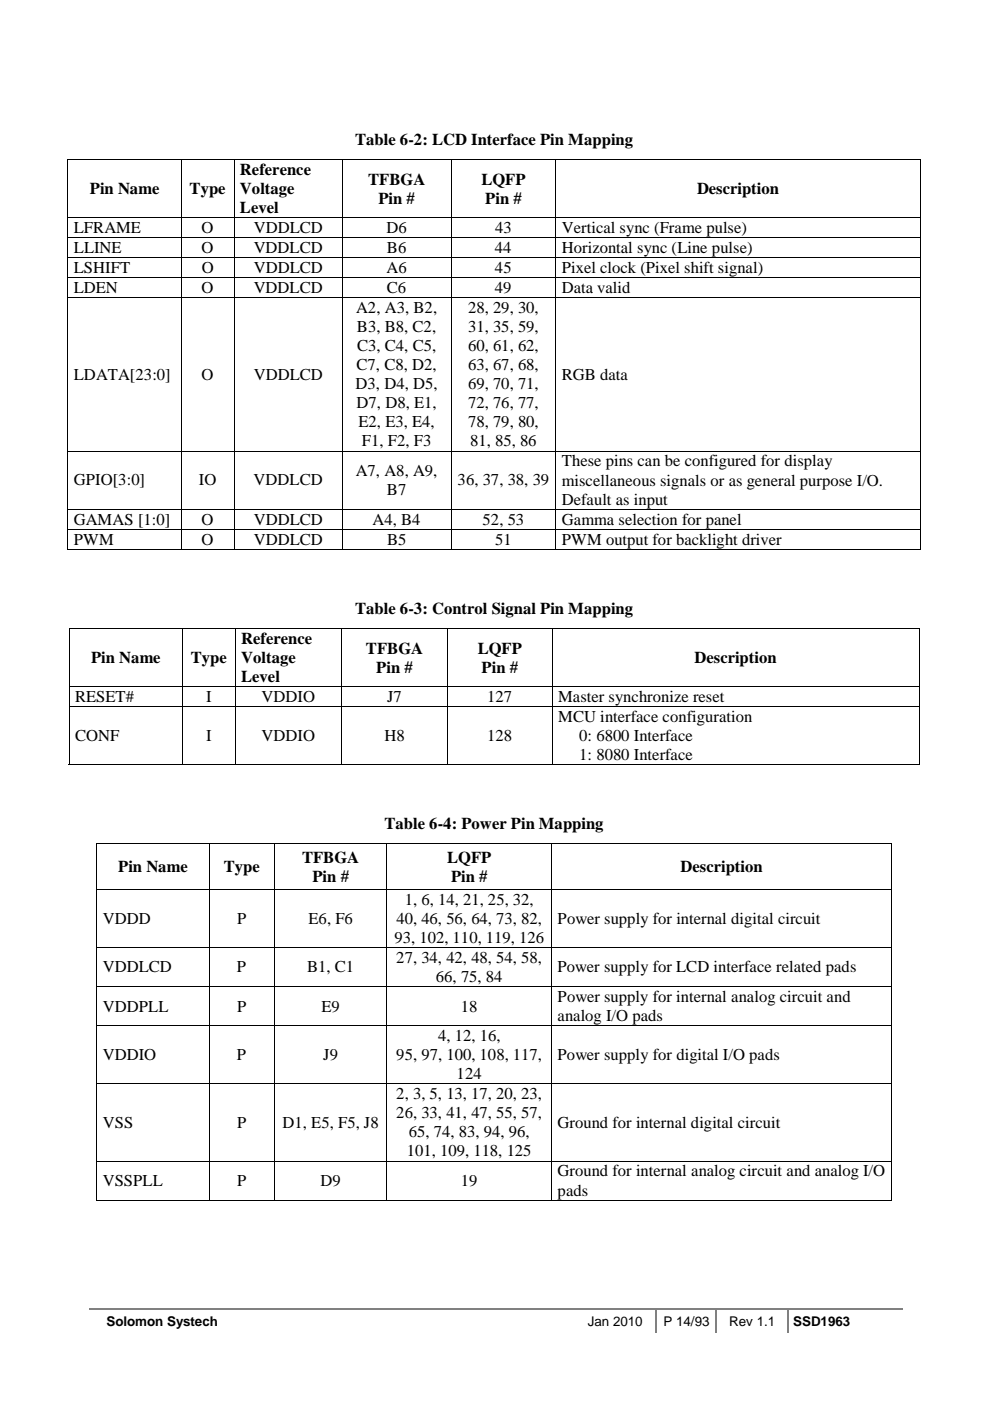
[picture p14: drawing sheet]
<svg xmlns="http://www.w3.org/2000/svg" width="210mm" height="297mm" viewBox="0 0 210 297" stroke-linecap="round" stroke-linejoin="round" font-family="sans-serif">
<defs><g id="words">
<g font-size="3.5">
<text x="75.3" y="30.8">Table 6-2: LCD Interface Pin Mapping</text>
<text x="19" y="41.2">Pin Name</text>
<text x="40.2" y="41.2">Type</text>
<text x="50.9" y="37.1">Reference</text>
<text x="50.9" y="41.2">Voltage</text>
<text x="78.1" y="39.2">TFBGA</text>
<text x="102.1" y="39.2">LQFP</text>
<text x="147.8" y="41.2">Description</text>
<text x="50.9" y="45.2">Level</text>
<text x="80.2" y="43.2">Pin #</text>
<text x="102.9" y="43.2">Pin #</text>
<text x="15.7" y="49.4">LFRAME</text>
<text x="15.7" y="53.6">LLINE</text>
<text x="42.7" y="53.6">O</text>
<text x="42.7" y="49.4">O</text>
<text x="53.8" y="53.6">VDDLCD</text>
<text x="53.8" y="49.4">VDDLCD</text>
<text x="82" y="49.4">D6</text>
<text x="82" y="53.6">B6</text>
<text x="104.9" y="53.6">44</text>
<text x="105" y="49.4">43</text>
<text x="119.1" y="53.6">Horizontal sync (Line pulse)</text>
<text x="119.1" y="49.4">Vertical sync (Frame pulse)</text>
<text x="15.7" y="57.8">LSHIFT</text>
<text x="42.8" y="57.8">O</text>
<text x="53.8" y="57.8">VDDLCD</text>
<text x="82" y="57.8">A6</text>
<text x="104.9" y="57.8">45</text>
<text x="119.1" y="57.8">Pixel clock (Pixel shift signal)</text>
<text x="15.7" y="62.1">LDEN</text>
<text x="42.7" y="62.1">O</text>
<text x="53.8" y="62.1">VDDLCD</text>
<text x="82" y="62.1">C6</text>
<text x="104.9" y="62.1">49</text>
<text x="119.1" y="62.1">Data valid</text>
<text x="75.5" y="66.3">A2, A3, B2,</text>
<text x="75.7" y="70.4">B3, B8, C2,</text>
<text x="99.2" y="66.3">28, 29, 30,</text>
<text x="99.2" y="70.4">31, 35, 59,</text>
<text x="75.7" y="74.4">C3, C4, C5,</text>
<text x="99.2" y="74.4">60, 61, 62,</text>
<text x="15.7" y="80.5">LDATA[23:0]</text>
<text x="42.8" y="80.5">O</text>
<text x="53.8" y="80.5">VDDLCD</text>
<text x="75.4" y="82.5">D3, D4, D5,</text>
<text x="75.6" y="78.4">C7, C8, D2,</text>
<text x="99.2" y="78.4">63, 67, 68,</text>
<text x="99.2" y="82.5">69, 70, 71,</text>
<text x="119.1" y="80.5">RGB data</text>
<text x="75.6" y="86.6">D7, D8, E1,</text>
<text x="99.2" y="86.6">72, 76, 77,</text>
<text x="76" y="90.6">E2, E3, E4,</text>
<text x="76.8" y="94.7">F1, F2, F3</text>
<text x="99.2" y="90.6">78, 79, 80,</text>
<text x="99.7" y="94.7">81, 85, 86</text>
<text x="75.4" y="100.9">A7, A8, A9,</text>
<text x="119.1" y="98.9">These pins can be configured for display</text>
<text x="15.7" y="102.9">GPIO[3:0]</text>
<text x="42.1" y="102.9">IO</text>
<text x="53.8" y="102.9">VDDLCD</text>
<text x="82" y="105">B7</text>
<text x="97" y="102.9">36, 37, 38, 39</text>
<text x="119.1" y="103">miscellaneous signals or as general purpose I/O.</text>
<text x="119.1" y="107">Default as input</text>
<text x="15.7" y="111.3">GAMAS [1:0]</text>
<text x="42.7" y="111.3">O</text>
<text x="53.8" y="111.3">VDDLCD</text>
<text x="79" y="111.3">A4, B4</text>
<text x="102.3" y="111.3">52, 53</text>
<text x="119.1" y="111.3">Gamma selection for panel</text>
<text x="15.7" y="115.5">PWM</text>
<text x="42.8" y="115.5">O</text>
<text x="53.8" y="115.5">VDDLCD</text>
<text x="82.1" y="115.5">B5</text>
<text x="105" y="115.5">51</text>
<text x="119.1" y="115.5">PWM output for backlight driver</text>
<text x="75.3" y="130.2">Table 6-3: Control Signal Pin Mapping</text>
<text x="51.1" y="136.5">Reference</text>
<text x="19.3" y="140.6">Pin Name</text>
<text x="40.5" y="140.6">Type</text>
<text x="51.1" y="140.6">Voltage</text>
<text x="77.6" y="138.6">TFBGA</text>
<text x="79.8" y="142.6">Pin #</text>
<text x="101.3" y="138.6">LQFP</text>
<text x="102.1" y="142.6">Pin #</text>
<text x="147.3" y="140.6">Description</text>
<text x="15.9" y="148.8">RESET#</text>
<text x="43.7" y="148.8">I</text>
<text x="51.1" y="144.7">Level</text>
<text x="55.5" y="148.8">VDDIO</text>
<text x="82.1" y="148.8">J7</text>
<text x="103.3" y="148.8">127</text>
<text x="118.3" y="148.8">Master synchronize reset</text>
<text x="118.4" y="153">MCU interface configuration</text>
<text x="15.9" y="157.1">CONF</text>
<text x="43.7" y="157.1">I</text>
<text x="55.5" y="157.1">VDDIO</text>
<text x="81.5" y="157.1">H8</text>
<text x="103.3" y="157.1">128</text>
<text x="122.8" y="157.1">0: 6800 Interface</text>
<text x="122.8" y="161.1">1: 8080 Interface</text>
<text x="81.5" y="175.9">Table 6-4: Power Pin Mapping</text>
<text x="25.1" y="184.9">Pin Name</text>
<text x="47.5" y="184.9">Type</text>
<text x="64.1" y="182.9">TFBGA</text>
<text x="94.8" y="182.9">LQFP</text>
<text x="144.3" y="184.9">Description</text>
<text x="66.3" y="186.9">Pin #</text>
<text x="85.8" y="191.8">1, 6, 14, 21, 25, 32,</text>
<text x="95.6" y="186.9">Pin #</text>
<text x="21.8" y="195.8">VDDD</text>
<text x="50.3" y="195.8">P</text>
<text x="65.4" y="195.8">E6, F6</text>
<text x="84" y="195.9">40, 46, 56, 64, 73, 82,</text>
<text x="118.2" y="195.8">Power supply for internal digital circuit</text>
<text x="83.6" y="199.9">93, 102, 110, 119, 126</text>
<text x="21.8" y="206.2">VDDLCD</text>
<text x="50.2" y="206.2">P</text>
<text x="65.1" y="206.2">B1, C1</text>
<text x="84" y="204.1">27, 34, 42, 48, 54, 58,</text>
<text x="92.4" y="208.2">66, 75, 84</text>
<text x="118.2" y="206.2">Power supply for LCD interface related pads</text>
<text x="21.8" y="214.5">VDDPLL</text>
<text x="50.3" y="214.5">P</text>
<text x="68.2" y="214.5">E9</text>
<text x="97.7" y="214.5">18</text>
<text x="118.2" y="212.4">Power supply for internal analog circuit and</text>
<text x="92.9" y="220.7">4, 12, 16,</text>
<text x="118.2" y="216.5">analog I/O pads</text>
<text x="21.8" y="224.7">VDDIO</text>
<text x="50.2" y="224.7">P</text>
<text x="68.5" y="224.7">J9</text>
<text x="84" y="224.7">95, 97, 100, 108, 117,</text>
<text x="118.2" y="224.7">Power supply for digital I/O pads</text>
<text x="84" y="233">2, 3, 5, 13, 17, 20, 23,</text>
<text x="96.8" y="228.8">124</text>
<text x="21.8" y="239.1">VSS</text>
<text x="50.3" y="239.1">P</text>
<text x="59.9" y="239.1">D1, E5, F5, J8</text>
<text x="84" y="237.1">26, 33, 41, 47, 55, 57,</text>
<text x="118.2" y="239.1">Ground for internal digital circuit</text>
<text x="86.2" y="245.2">101, 109, 118, 125</text>
<text x="86.7" y="241.1">65, 74, 83, 94, 96,</text>
<text x="21.8" y="251.5">VSSPLL</text>
<text x="50.3" y="251.5">P</text>
<text x="67.9" y="251.5">D9</text>
<text x="97.7" y="251.5">19</text>
<text x="118.2" y="249.4">Ground for internal analog circuit and analog I/O</text>
<text x="118.2" y="253.5">pads</text>
</g>
<g font-size="2.8">
<text x="22.6" y="281.1">Solomon Systech</text>
<text x="124.6" y="281.1">Jan 2010</text>
<text x="140.7" y="281.1">P 14/93</text>
<text x="154.6" y="281.1">Rev 1.1</text>
<text x="168.1" y="281.1">SSD1963</text>
</g>
</g></defs>
<path d="M18.9 277.5h172.5M139.2 277.6v5.1M151.9 277.6v5.1M167.1 277.6v5.1" fill="none" stroke="#808080" stroke-width=".34"/>
<path d="M14.3 33.7h.2v.2h-.2zM195.1 33.7h.1v.2h-.1zM195.1 116.4h.1v.1h-.1zM14.6 133.1h.1v.2h-.1zM194.8 133.1h.2v.2h-.2zM20.4 178.8h.2v.1h-.2zM188.9 178.8h.2v.1h-.2zM194.8 162h.2v.2h-.2zM188.9 254.4h.2v.2h-.2z" fill="#000"/>
<g fill="none" stroke="#000" stroke-width=".21">
<path d="M14.3 33.8h180.9M14.4 33.9v12.1M38.5 33.9v12.1M49.6 33.9v12.1M72.6 33.9v12.1M95.6 33.9v12.1M117.9 33.9v12.1M195.2 33.9v12.1M14.3 46.1h180.9M14.3 50.3h180.9M14.3 54.6h180.9M14.3 58.8h180.9"/>
<path d="M14.4 46.2v4M14.4 50.4v4.1M14.4 54.7v4M14.4 58.9v4M38.5 46.2v4M38.5 50.4v4.1M38.5 54.7v4M38.5 58.9v4M49.6 46.2v4M49.6 50.4v4.1M49.6 54.7v4M49.6 58.9v4"/>
<path d="M72.6 46.2v4M72.6 50.4v4.1M72.6 54.7v4M72.6 58.9v4M95.6 46.2v4M95.6 50.4v4.1M95.6 54.7v4M95.6 58.9v4M117.9 46.2v4M117.9 50.4v4.1M117.9 54.7v4M117.9 58.9v4"/>
<path d="M195.2 46.2v4M195.2 50.4v4.1M195.2 54.7v4M195.2 58.9v4M14.3 63h180.9M14.4 63.1v32.4M38.5 63.1v32.4M49.6 63.1v32.4M72.6 63.1v32.4M95.6 63.1v32.4M117.9 63.1v32.4M195.2 63.1v32.4"/>
<path d="M14.3 95.6h180.9M14.4 95.7v12.2M38.5 95.7v12.2M49.6 95.7v12.2M72.6 95.7v12.2M95.6 95.7v12.2M117.9 95.7v12.2M195.2 95.7v12.2M14.3 108h180.9M14.3 112.2h180.9M14.3 116.5h24.1M14.4 108.1v4"/>
<path d="M14.4 112.3v4.2M38.5 108.1v4M38.5 112.3v4.2M38.6 116.5h10.9M49.6 108.1v4M49.6 112.3v4.2M49.7 116.5h22.8M72.6 108.1v4M72.6 112.3v4.2M72.7 116.5h22.8M95.6 108.1v4M95.6 112.3v4.2"/>
<path d="M95.7 116.5h22.1M117.9 108.1v4M117.9 112.3v4.2M117.9 116.5h77.2M195.2 108.1v4M195.2 112.3v4.2M14.6 133.2h180.4M14.6 133.3v12.2M38.7 133.3v12.2M49.9 133.3v12.2M72.4 133.3v12.2M94.9 133.3v12.2"/>
<path d="M117.1 133.3v12.2M194.9 133.3v12.2M14.6 145.5h180.4M14.6 149.8h180.4M14.6 145.6v4.1M14.6 149.9v12.3M38.7 145.6v4.1M38.7 149.9v12.3M49.9 145.6v4.1M49.9 149.9v12.3M72.4 145.6v4.1M72.4 149.9v12.3"/>
<path d="M94.9 145.6v4.1M94.9 149.9v12.3M117.1 145.6v4.1M117.1 149.9v12.3M194.9 145.6v4.1M194.9 149.9v12.3M14.6 162.1h24.1M20.4 178.9h168.7M20.5 178.9v9.6M38.8 162.1h11M44.3 178.9v9.6M50 162.1h22.3"/>
<path d="M58.2 178.9v9.6M72.5 162.1h22.3M82 178.9v9.6M95 162.1h22M117 178.9v9.6M117.2 162.1h77.6M189 178.9v9.6M20.4 188.6h168.7M20.5 188.6v12.2M44.3 188.6v12.2M58.2 188.6v12.2M82 188.6v12.2"/>
<path d="M117 188.6v12.2M189 188.6v12.2M20.4 200.9h168.7M20.4 209.2h168.7M20.4 217.5h168.7M20.5 201v8.1M20.5 209.3v8.1M20.5 217.6v12.1M44.3 201v8.1M44.3 209.3v8.1M44.3 217.6v12.1M58.2 201v8.1"/>
<path d="M58.2 209.3v8.1M58.2 217.6v12.1M82 201v8.1M82 209.3v8.1M82 217.6v12.1M117 201v8.1M117 209.3v8.1M117 217.6v12.1M189 201v8.1M189 209.3v8.1M189 217.6v12.1M20.4 229.8h168.7"/>
<path d="M20.5 229.9v16.2M44.3 229.9v16.2M58.2 229.9v16.2M82 229.9v16.2M117 229.9v16.2M189 229.9v16.2M20.4 246.2h168.7M20.4 254.5h23.8M20.5 246.3v8.3M44.3 246.3v8.3M44.4 254.5h13.7M58.2 246.3v8.3"/>
<path d="M58.3 254.5h23.7M82 246.3v8.3M82.1 254.5h34.8M117 246.3v8.3M117.1 254.5h71.8M189 246.3v8.3"/>
</g>
<use href="#words"/>
</svg>
